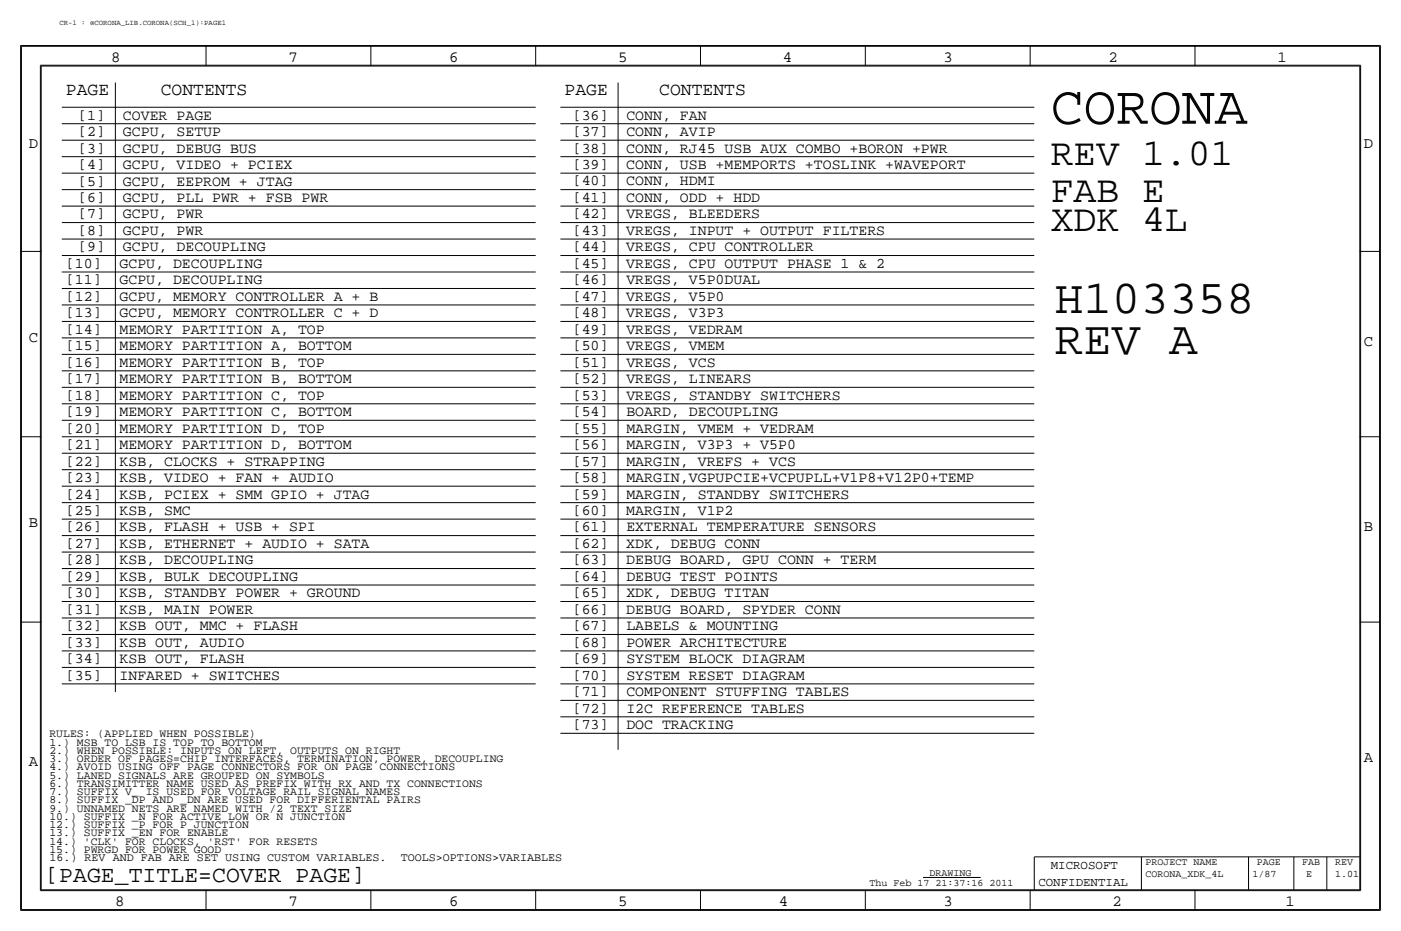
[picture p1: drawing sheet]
<svg xmlns="http://www.w3.org/2000/svg" width="432mm" height="287mm" viewBox="0 0 432 287" stroke-linecap="round" stroke-linejoin="round" font-family="sans-serif">
<defs><g id="words">
<text font-size="16.8" x="323.8" y="38.2">CORONA</text>
<g font-size="14.7">
<text x="325.1" y="96.6">H103358</text>
<text x="325.1" y="109.3">REV A</text>
</g>
<g font-size="11.7">
<text x="323.8" y="50.9">REV 1.01</text>
<text x="323.8" y="62.3">FAB E</text>
<text x="323.8" y="71.2">XDK 4L</text>
</g>
<text font-size="7.1" x="14" y="271.8">[PAGE_TITLE=COVER PAGE]</text>
<g font-size="5.6">
<text x="20.3" y="29.3">PAGE</text>
<text x="49.5" y="29.3">CONTENTS</text>
<text x="174" y="29.3">PAGE</text>
<text x="203.2" y="29.3">CONTENTS</text>
</g>
<g font-size="4.8">
<text x="34.3" y="19.1">8</text>
<text x="88.9" y="19.1">7</text>
<text x="138.4" y="19.1">6</text>
<text x="190.5" y="19.1">5</text>
<text x="241.3" y="19.1">4</text>
<text x="290.8" y="19.1">3</text>
<text x="341.6" y="19.1">2</text>
<text x="393.7" y="19.1">1</text>
<text x="8.9" y="45.8">D</text>
<text x="420.4" y="45.8">D</text>
<text x="8.9" y="105.5">C</text>
<text x="420.4" y="106.7">C</text>
<text x="8.9" y="162.6">B</text>
<text x="420.4" y="163.9">B</text>
<text x="8.9" y="236.3">A</text>
<text x="420.4" y="235">A</text>
<text x="35.5" y="279.4">8</text>
<text x="88.9" y="279.4">7</text>
<text x="138.4" y="279.4">6</text>
<text x="190.5" y="279.4">5</text>
<text x="240" y="279.4">4</text>
<text x="290.8" y="279.4">3</text>
<text x="342.9" y="279.4">2</text>
<text x="396.2" y="279.4">1</text>
</g>
<g font-size="4.6">
<text x="24.1" y="36.9">[1]</text>
<text x="24.1" y="42">[2]</text>
<text x="37.9" y="36.9">COVER PAGE</text>
<text x="37.9" y="42">GCPU, SETUP</text>
<text x="176.5" y="36.9">[36]</text>
<text x="176.5" y="42">[37]</text>
<text x="193" y="36.9">CONN, FAN</text>
<text x="193" y="42">CONN, AVIP</text>
<text x="24.1" y="47">[3]</text>
<text x="37.9" y="47">GCPU, DEBUG BUS</text>
<text x="176.5" y="47">[38]</text>
<text x="193" y="47">CONN, RJ45 USB AUX COMBO +BORON +PWR</text>
<text x="24.1" y="52.1">[4]</text>
<text x="37.9" y="52.1">GCPU, VIDEO + PCIEX</text>
<text x="176.5" y="52.1">[39]</text>
<text x="193" y="52.1">CONN, USB +MEMPORTS +TOSLINK +WAVEPORT</text>
<text x="24.1" y="57.2">[5]</text>
<text x="37.9" y="57.2">GCPU, EEPROM + JTAG</text>
<text x="176.5" y="57.2">[40]</text>
<text x="193" y="57.2">CONN, HDMI</text>
<text x="24.1" y="62.3">[6]</text>
<text x="37.9" y="62.3">GCPU, PLL PWR + FSB PWR</text>
<text x="176.5" y="62.3">[41]</text>
<text x="193" y="62.3">CONN, ODD + HDD</text>
<text x="24.1" y="67.4">[7]</text>
<text x="37.9" y="67.4">GCPU, PWR</text>
<text x="176.5" y="67.4">[42]</text>
<text x="193" y="67.4">VREGS, BLEEDERS</text>
<text x="24.1" y="77.5">[9]</text>
<text x="24.1" y="72.4">[8]</text>
<text x="37.9" y="77.5">GCPU, DECOUPLING</text>
<text x="37.9" y="72.4">GCPU, PWR</text>
<text x="176.5" y="72.4">[43]</text>
<text x="176.5" y="77.5">[44]</text>
<text x="193" y="72.4">VREGS, INPUT + OUTPUT FILTERS</text>
<text x="193" y="77.5">VREGS, CPU CONTROLLER</text>
<text x="20.3" y="82.6">[10]</text>
<text x="36.8" y="82.6">GCPU, DECOUPLING</text>
<text x="176.5" y="82.6">[45]</text>
<text x="193" y="82.6">VREGS, CPU OUTPUT PHASE 1 &amp; 2</text>
<text x="20.3" y="87.7">[11]</text>
<text x="36.8" y="87.7">GCPU, DECOUPLING</text>
<text x="176.5" y="87.7">[46]</text>
<text x="193" y="87.7">VREGS, V5P0DUAL</text>
<text x="20.3" y="92.7">[12]</text>
<text x="36.8" y="92.7">GCPU, MEMORY CONTROLLER A + B</text>
<text x="176.5" y="92.7">[47]</text>
<text x="193" y="92.7">VREGS, V5P0</text>
<text x="20.3" y="97.8">[13]</text>
<text x="36.8" y="97.8">GCPU, MEMORY CONTROLLER C + D</text>
<text x="176.5" y="97.8">[48]</text>
<text x="193" y="97.8">VREGS, V3P3</text>
<text x="20.3" y="102.9">[14]</text>
<text x="20.3" y="108">[15]</text>
<text x="36.8" y="102.9">MEMORY PARTITION A, TOP</text>
<text x="36.8" y="108">MEMORY PARTITION A, BOTTOM</text>
<text x="176.5" y="102.9">[49]</text>
<text x="193" y="102.9">VREGS, VEDRAM</text>
<text x="20.3" y="113.1">[16]</text>
<text x="36.8" y="113.1">MEMORY PARTITION B, TOP</text>
<text x="176.5" y="108">[50]</text>
<text x="176.5" y="113.1">[51]</text>
<text x="193" y="108">VREGS, VMEM</text>
<text x="193" y="113.1">VREGS, VCS</text>
<text x="20.3" y="118.1">[17]</text>
<text x="36.8" y="118.1">MEMORY PARTITION B, BOTTOM</text>
<text x="176.5" y="118.2">[52]</text>
<text x="193" y="118.2">VREGS, LINEARS</text>
<text x="20.3" y="123.2">[18]</text>
<text x="36.8" y="123.2">MEMORY PARTITION C, TOP</text>
<text x="176.5" y="123.2">[53]</text>
<text x="193" y="123.2">VREGS, STANDBY SWITCHERS</text>
<text x="20.3" y="128.3">[19]</text>
<text x="36.8" y="128.3">MEMORY PARTITION C, BOTTOM</text>
<text x="176.5" y="128.3">[54]</text>
<text x="193" y="128.3">BOARD, DECOUPLING</text>
<text x="20.3" y="133.4">[20]</text>
<text x="36.8" y="133.4">MEMORY PARTITION D, TOP</text>
<text x="176.5" y="133.4">[55]</text>
<text x="193" y="133.4">MARGIN, VMEM + VEDRAM</text>
<text x="20.3" y="143.6">[22]</text>
<text x="20.3" y="138.5">[21]</text>
<text x="36.8" y="143.6">KSB, CLOCKS + STRAPPING</text>
<text x="36.8" y="138.5">MEMORY PARTITION D, BOTTOM</text>
<text x="176.5" y="138.5">[56]</text>
<text x="176.5" y="143.6">[57]</text>
<text x="193" y="138.5">MARGIN, V3P3 + V5P0</text>
<text x="193" y="143.6">MARGIN, VREFS + VCS</text>
<text x="20.3" y="148.6">[23]</text>
<text x="36.8" y="148.6">KSB, VIDEO + FAN + AUDIO</text>
<text x="176.5" y="148.6">[58]</text>
<text x="193" y="148.6">MARGIN,VGPUPCIE+VCPUPLL+V1P8+V12P0+TEMP</text>
<text x="20.3" y="153.7">[24]</text>
<text x="36.8" y="153.7">KSB, PCIEX + SMM GPIO + JTAG</text>
<text x="176.5" y="153.7">[59]</text>
<text x="193" y="153.7">MARGIN, STANDBY SWITCHERS</text>
<text x="20.3" y="158.8">[25]</text>
<text x="36.8" y="158.8">KSB, SMC</text>
<text x="176.5" y="158.8">[60]</text>
<text x="193" y="158.8">MARGIN, V1P2</text>
<text x="20.3" y="163.9">[26]</text>
<text x="36.8" y="163.9">KSB, FLASH + USB + SPI</text>
<text x="176.5" y="163.9">[61]</text>
<text x="193" y="163.9">EXTERNAL TEMPERATURE SENSORS</text>
<text x="20.3" y="169">[27]</text>
<text x="36.8" y="169">KSB, ETHERNET + AUDIO + SATA</text>
<text x="176.5" y="169">[62]</text>
<text x="193" y="169">XDK, DEBUG CONN</text>
<text x="20.3" y="179.1">[29]</text>
<text x="20.3" y="174">[28]</text>
<text x="36.8" y="179.1">KSB, BULK DECOUPLING</text>
<text x="36.8" y="174">KSB, DECOUPLING</text>
<text x="176.5" y="174">[63]</text>
<text x="176.5" y="179.1">[64]</text>
<text x="193" y="174">DEBUG BOARD, GPU CONN + TERM</text>
<text x="193" y="179.1">DEBUG TEST POINTS</text>
<text x="20.3" y="184.2">[30]</text>
<text x="36.8" y="184.2">KSB, STANDBY POWER + GROUND</text>
<text x="176.5" y="184.2">[65]</text>
<text x="193" y="184.2">XDK, DEBUG TITAN</text>
<text x="20.3" y="189.3">[31]</text>
<text x="36.8" y="189.3">KSB, MAIN POWER</text>
<text x="176.5" y="189.3">[66]</text>
<text x="193" y="189.3">DEBUG BOARD, SPYDER CONN</text>
<text x="20.3" y="194.4">[32]</text>
<text x="36.8" y="194.4">KSB OUT, MMC + FLASH</text>
<text x="176.5" y="194.4">[67]</text>
<text x="193" y="194.4">LABELS &amp; MOUNTING</text>
<text x="20.3" y="199.4">[33]</text>
<text x="36.8" y="199.4">KSB OUT, AUDIO</text>
<text x="176.5" y="199.4">[68]</text>
<text x="193" y="199.4">POWER ARCHITECTURE</text>
<text x="20.3" y="209.6">[35]</text>
<text x="20.3" y="204.5">[34]</text>
<text x="36.8" y="209.6">INFARED + SWITCHES</text>
<text x="36.8" y="204.5">KSB OUT, FLASH</text>
<text x="176.5" y="204.5">[69]</text>
<text x="176.5" y="209.6">[70]</text>
<text x="193" y="204.5">SYSTEM BLOCK DIAGRAM</text>
<text x="193" y="209.6">SYSTEM RESET DIAGRAM</text>
<text x="176.5" y="214.7">[71]</text>
<text x="193" y="214.7">COMPONENT STUFFING TABLES</text>
<text x="176.5" y="219.8">[72]</text>
<text x="193" y="219.8">I2C REFERENCE TABLES</text>
<text x="176.5" y="224.8">[73]</text>
<text x="193" y="224.8">DOC TRACKING</text>
</g>
<g font-size="3.8">
<text x="323.9" y="268">MICROSOFT</text>
<text x="320" y="273.1">CONFIDENTIAL</text>
</g>
<g font-size="3.6">
<text x="15.2" y="265.5">16.) REV AND FAB ARE SET USING CUSTOM VARIABLES.</text>
<text x="123.5" y="265.5">TOOLS&gt;OPTIONS&gt;VARIABLES</text>
</g>
<g font-size="3.5">
<text x="15.2" y="227.4">RULES: (APPLIED WHEN POSSIBLE)</text>
<text x="15.2" y="229.9">1.) MSB TO LSB IS TOP TO BOTTOM</text>
<text x="15.2" y="232.5">2.) WHEN POSSIBLE: INPUTS ON LEFT, OUTPUTS ON RIGHT</text>
<text x="15.2" y="235">3.) ORDER OF PAGES=CHIP INTERFACES, TERMINATION, POWER, DECOUPLING</text>
<text x="15.2" y="237.5">4.) AVOID USING OFF PAGE CONNECTORS FOR ON PAGE CONNECTIONS</text>
<text x="15.2" y="240.1">5.) LANED SIGNALS ARE GROUPED ON SYMBOLS</text>
<text x="15.2" y="245.2">7.) SUFFIX V_ IS USED FOR VOLTAGE RAIL SIGNAL NAMES</text>
<text x="15.2" y="242.6">6.) TRANSIMITTER NAME USED AS PREFIX WITH RX AND TX CONNECTIONS</text>
<text x="15.2" y="250.2">9.) UNNAMED NETS ARE NAMED WITH /2 TEXT SIZE</text>
<text x="15.2" y="247.7">8.) SUFFIX _DP AND _DN ARE USED FOR DIFFERIENTAL PAIRS</text>
<text x="15.2" y="252.8">10.) SUFFIX _N FOR ACTIVE LOW OR N JUNCTION</text>
<text x="15.2" y="257.9">13.) SUFFIX _EN FOR ENABLE</text>
<text x="15.2" y="255.3">12.) SUFFIX _P FOR P JUNCTION</text>
<text x="15.2" y="262.9">15.) PWRGD FOR POWER GOOD</text>
<text x="15.2" y="260.4">14.) 'CLK' FOR CLOCKS, 'RST' FOR RESETS</text>
</g>
<g font-size="3.1">
<text x="353.1" y="266.8">PROJECT NAME</text>
<text x="387.3" y="266.8">PAGE</text>
<text x="401.3" y="266.8">FAB</text>
<text x="411.5" y="266.8">REV</text>
<text x="268" y="273.1">Thu Feb 17 21:37:16 2011</text>
<text x="286.5" y="270.1">DRAWING</text>
<text x="353.1" y="270.6">CORONA_XDK_4L</text>
<text x="386.1" y="270.6">1/87</text>
<text x="402.6" y="270.6">E</text>
<text x="411.5" y="270.6">1.01</text>
</g>
<text font-size="2.3" x="18.3" y="7.7">CR-1 : @CORONA_LIB.CORONA(SCH_1):PAGE1</text>
</g></defs>
<!-- layer: Nets -->
<g fill="none" stroke="#000" stroke-width=".31">
<path d="M19 38.2h146.1zM19 33.1h146.1zM35.6 25.5v187.9zM172.7 38.2h146.1zM172.7 33.1h146.1zM190.5 25.5v205.7zM19 43.2h146.1zM19 48.3h146.1zM19 53.4h146.1zM19 58.5h146.1zM172.7 53.4h146.1zM172.7 58.5h146.1z"/>
<path d="M172.7 48.3h146.1zM172.7 43.2h146.1zM19 78.8h146.1zM19 73.7h146.1zM19 68.6h146.1zM19 63.6h146.1zM172.7 68.6h146.1zM172.7 78.8h146.1zM172.7 63.6h146.1zM172.7 73.7h146.1zM19 89h146.1zM19 83.9h146.1z"/>
<path d="M19 94h146.1zM19 99.1h146.1zM172.7 94h146.1zM172.7 83.9h146.1zM172.7 89h146.1zM172.7 99.1h146.1zM19 109.3h146.1zM19 104.2h146.1zM19 119.4h146.1zM19 114.4h146.1zM172.7 114.4h146.1zM172.7 104.2h146.1z"/>
<path d="M172.7 109.3h146.1zM172.7 119.4h146.1zM19 129.6h146.1zM19 134.7h146.1zM19 139.8h146.1zM19 124.5h146.1zM172.7 124.5h146.1zM172.7 139.8h146.1zM172.7 129.6h146.1zM172.7 134.7h146.1zM19 155h146.1zM19 149.9h146.1z"/>
<path d="M19 144.8h146.1zM172.7 149.9h146.1zM172.7 144.8h146.1zM172.7 155h146.1zM19 165.2h146.1zM19 160.1h146.1zM19 175.3h146.1zM19 170.2h146.1zM172.7 165.2h146.1zM172.7 170.2h146.1zM172.7 175.3h146.1zM172.7 160.1h146.1z"/>
<path d="M19 180.4h146.1zM19 185.5h146.1zM19 190.6h146.1zM19 195.6h146.1zM172.7 190.6h146.1zM172.7 195.6h146.1zM172.7 185.5h146.1zM172.7 180.4h146.1zM19 205.8h146.1zM19 200.7h146.1zM19 210.9h146.1zM172.7 205.8h146.1z"/>
<path d="M172.7 216h146.1zM172.7 200.7h146.1zM172.7 210.9h146.1zM172.7 221h146.1zM172.7 226.1h146.1z"/>
</g>
<!-- layer: Components -->
<path d="M284.5 270.6h17.8z" fill="none" stroke="#000" stroke-width=".31"/>
<!-- layer: Page Border and Title Block -->
<g fill="none" stroke="#000" stroke-width=".31">
<path d="M6.3 14v266.7zM6.4 14h419zM6.6 14.3h418.6zM6.6 14.3v266.2zM63.5 14v6.4zM114.3 14v6.4zM165.1 14v6.4zM215.9 14v6.4zM266.7 14v6.4zM317.5 14v6.4zM368.3 14v6.4zM425.2 14.3v266.2z"/>
<path d="M425.4 14v266.7zM12.4 20.1v254.5zM12.4 20.1h407zM12.7 20.4h406.4zM12.7 20.4v254zM419.1 20.4v254zM419.4 20.1v254.5zM6.3 77.5h6.4zM419.1 77.5h6.3zM6.3 134.7h6.4zM419.1 134.7h6.3zM6.3 191.8h6.4z"/>
<path d="M419.1 191.8h6.3zM12.4 274.6h407zM12.7 274.4h406.4zM63.5 274.4v6.3zM114.3 274.4v6.3zM165.1 274.4v6.3zM215.9 274.4v6.3zM266.7 274.4v6.3zM317.5 274.4v6.3zM318.8 264.2v10.2zM318.8 264.2h100.3zM351.8 264.2v10.2z"/>
<path d="M368.3 274.4v6.3zM384.8 264.2v10.2zM398.8 264.2v10.2zM408.9 264.2v10.2zM6.4 280.7h419zM6.6 280.5h418.6z"/>
</g>
<use href="#words"/>
</svg>
